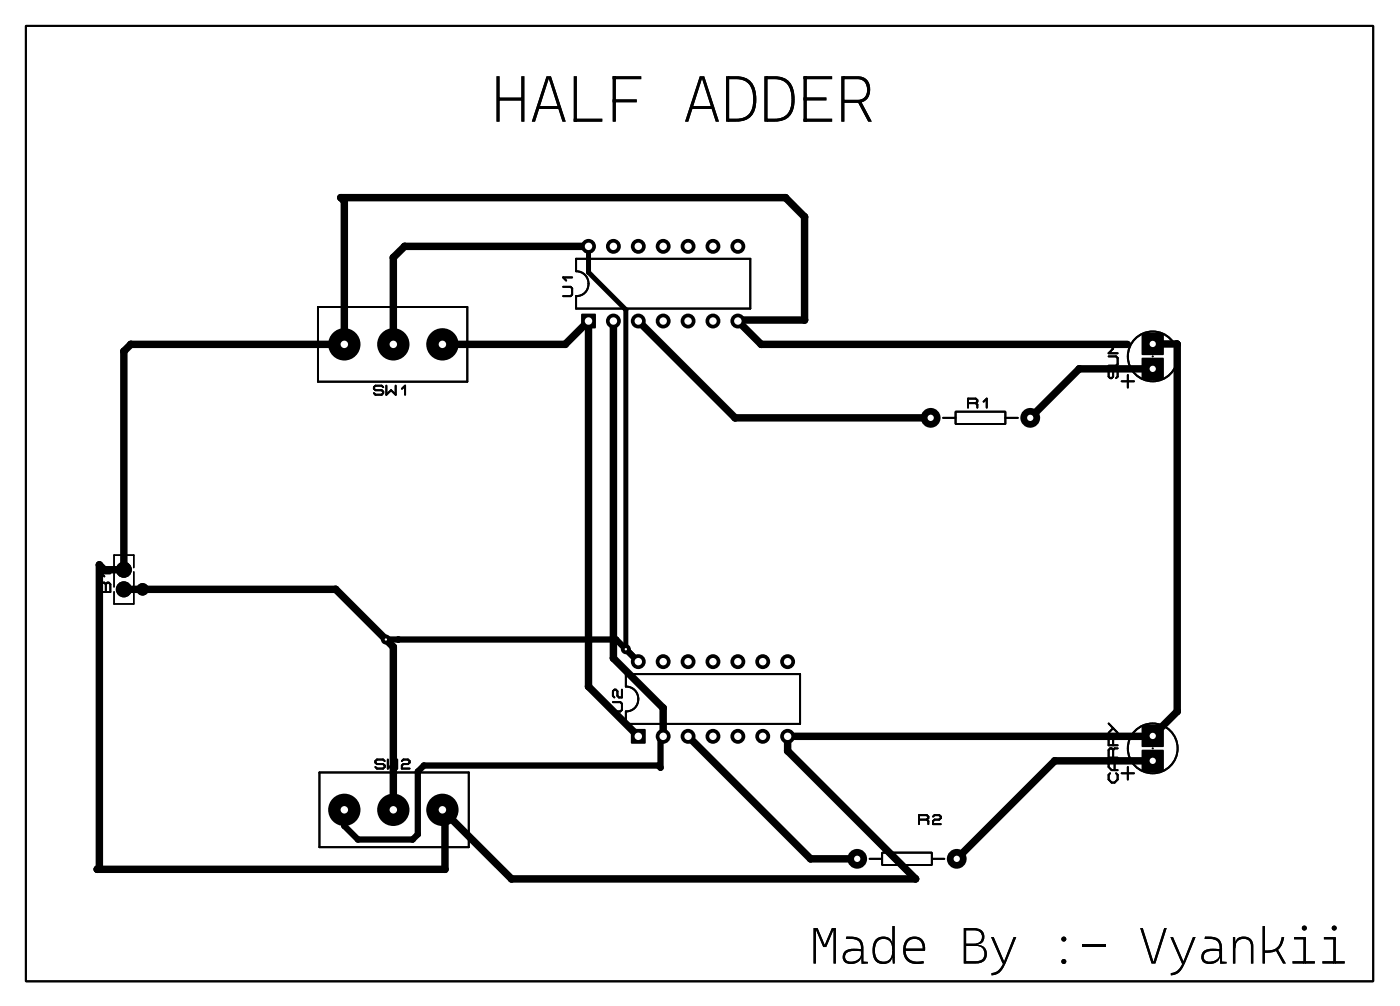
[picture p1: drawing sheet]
<svg xmlns="http://www.w3.org/2000/svg" width="143mm" height="103mm" viewBox="0 0 143 103" stroke-linecap="round" stroke-linejoin="round" font-family="sans-serif">
<defs><g id="words">
<g font-size="8.8">
<text x="50.1" y="12.4">HALF AADDDDEERR</text>
<text x="50.1" y="12.4">HALF</text>
</g>
<g font-size="6.9">
<text x="82.6" y="98.3">Made BByy ::-- VVyyaannkkiiii</text>
<text x="82.6" y="98.3">Made</text>
</g>
</g></defs>
<g fill="#000">
<path d="M59.3 32h1.5v1.5h-1.5z" fill-rule="evenodd"/>
<path d="M116.5 36.5h2.2v2.2h-2.2z" fill-rule="evenodd"/>
<path d="M116.5 34h2.2v2.2h-2.2z" fill-rule="evenodd"/>
<path d="M64.4 74.4h1.5v1.5h-1.5z" fill-rule="evenodd"/>
<path d="M116.5 76.5h2.2v2.2h-2.2z" fill-rule="evenodd"/>
<path d="M116.5 74h2.2v2.2h-2.2z" fill-rule="evenodd"/>
<circle cx="12.6" cy="35.8" r=".38"/>
<circle cx="13.3" cy="35.1" r=".38"/>
<circle cx="34.8" cy="20.2" r=".38"/>
<circle cx="35.1" cy="35.1" r="1.65"/>
<circle cx="35.1" cy="20.5" r=".38"/>
<circle cx="40.1" cy="35.1" r="1.65"/>
<circle cx="40.1" cy="26.3" r=".38"/>
<circle cx="41.3" cy="25.1" r=".38"/>
<circle cx="45.1" cy="35.1" r="1.65"/>
<circle cx="57.7" cy="35.1" r=".38"/>
<circle cx="60.1" cy="25.1" r=".76"/>
<circle cx="60.1" cy="27.8" r=".25"/>
<circle cx="62.6" cy="32.8" r=".76"/>
<circle cx="62.6" cy="25.1" r=".76"/>
<circle cx="63.9" cy="31.6" r=".25"/>
<circle cx="65.1" cy="25.1" r=".76"/>
<circle cx="65.1" cy="32.8" r=".76"/>
<circle cx="67.7" cy="32.8" r=".76"/>
<circle cx="67.7" cy="25.1" r=".76"/>
<circle cx="70.2" cy="25.1" r=".76"/>
<circle cx="70.2" cy="32.8" r=".76"/>
<circle cx="72.8" cy="32.8" r=".76"/>
<circle cx="72.8" cy="25.1" r=".76"/>
<circle cx="75.3" cy="32.8" r=".76"/>
<circle cx="75.3" cy="25.1" r=".76"/>
<circle cx="75.4" cy="32.7" r=".38"/>
<circle cx="77.7" cy="35.1" r=".38"/>
<circle cx="80.2" cy="20.2" r=".38"/>
<circle cx="82.1" cy="32.7" r=".38"/>
<circle cx="82.1" cy="22.1" r=".38"/>
<circle cx="110.1" cy="37.6" r=".38"/>
<circle cx="120.1" cy="35.1" r=".38"/>
<circle cx="10.1" cy="57.6" r=".38"/>
<circle cx="10.6" cy="58.1" r=".38"/>
<circle cx="12.6" cy="58.1" r=".82"/>
<circle cx="75" cy="42.6" r=".38"/>
<circle cx="95" cy="42.6" r="1.01"/>
<circle cx="105.1" cy="42.6" r="1.01"/>
<circle cx="12.6" cy="60.1" r=".82"/>
<circle cx="34.3" cy="60.1" r=".38"/>
<circle cx="39.4" cy="65.3" r=".51"/>
<circle cx="39.4" cy="65.3" r=".38"/>
<circle cx="40.1" cy="66" r=".38"/>
<circle cx="40.6" cy="65.3" r=".32"/>
<circle cx="42.6" cy="78.7" r=".32"/>
<circle cx="43.3" cy="78.1" r=".32"/>
<circle cx="60.1" cy="70.1" r=".38"/>
<circle cx="62.6" cy="67.2" r=".38"/>
<circle cx="62.9" cy="65.3" r=".32"/>
<circle cx="63.9" cy="66.2" r=".51"/>
<circle cx="65.1" cy="67.5" r=".76"/>
<circle cx="67.2" cy="78.1" r=".32"/>
<circle cx="67.4" cy="78.3" r=".32"/>
<circle cx="67.4" cy="75.4" r=".32"/>
<circle cx="67.7" cy="67.5" r=".76"/>
<circle cx="67.7" cy="75.1" r=".76"/>
<circle cx="67.7" cy="72.2" r=".38"/>
<circle cx="70.2" cy="75.1" r=".76"/>
<circle cx="70.2" cy="67.5" r=".76"/>
<circle cx="72.8" cy="67.5" r=".76"/>
<circle cx="72.8" cy="75.1" r=".76"/>
<circle cx="75.3" cy="67.5" r=".76"/>
<circle cx="75.3" cy="75.1" r=".76"/>
<circle cx="77.8" cy="75.1" r=".76"/>
<circle cx="77.8" cy="67.5" r=".76"/>
<circle cx="80.4" cy="75.1" r=".76"/>
<circle cx="80.4" cy="67.5" r=".76"/>
<circle cx="80.4" cy="76.6" r=".38"/>
<circle cx="107.6" cy="77.6" r=".38"/>
<circle cx="117.6" cy="75.1" r=".38"/>
<circle cx="120.1" cy="72.6" r=".38"/>
<circle cx="9.9" cy="88.7" r=".38"/>
<circle cx="10.1" cy="88.5" r=".38"/>
<circle cx="35.1" cy="82.6" r="1.65"/>
<circle cx="35.1" cy="84.3" r=".32"/>
<circle cx="36.5" cy="85.7" r=".32"/>
<circle cx="40.1" cy="82.6" r="1.65"/>
<circle cx="42.1" cy="85.7" r=".32"/>
<circle cx="42.6" cy="85.1" r=".32"/>
<circle cx="45.1" cy="82.6" r="1.65"/>
<circle cx="45.4" cy="88.7" r=".38"/>
<circle cx="45.4" cy="82.9" r=".38"/>
<circle cx="45.4" cy="82.9" r=".12"/>
<circle cx="52.2" cy="89.7" r=".38"/>
<circle cx="82.7" cy="87.6" r=".38"/>
<circle cx="87.5" cy="87.6" r="1.01"/>
<circle cx="93.4" cy="89.7" r=".38"/>
<circle cx="97.6" cy="87.6" r="1.01"/>
</g>
<g fill="none" stroke="#000" stroke-width=".2">
<path d="M2.6 2.6h137.5v97.5h-137.5zM32.4 31.3h15.3v7.6h-15.3zM39.1 39.5l-.2-.1h-.6l-.1 .1v.2l.1 .1h.6l.2 .2v.1l-.2 .2h-.6l-.1-.2M39.4 39.4v.9l.5-.5 .5 .5v-.9M41 39.7l.3-.3v.9M57.5 29.3h.7l.2 .1v.7l-.2 .1h-.7M58.4 28.3h-.9l.3 .3M58.8 26.4h17.8v5.1h-17.8v-1.3a1.27 1.27 0 0 0 1.3-1.3 1.27 1.27 0 0 0-1.3-1.2zM113.1 36.4h.8l.2 .1v.7l-.2 .1h-.8M113.3 37.6l-.2 .2v.6l.2 .2h.1l.2-.2v-.6l.1-.2h.2l.2 .2v.6l-.2 .2M114.1 35.1h-1l.5 .5-.5 .4h1M114.5 38.9h1.2"/>
<path d="M115.1 38.3v1.2M117.6 36.4h.1M10.5 59.5h.1l.2 .1 .1-.1h.2l.2 .1v.8h-1v-.8zM10.8 59.6v.8M11.3 58.5h-1l.3 .3M96.2 42.6h1.3M97.5 42h5.1v1.3h-5.1zM98.8 41.1h.8M99.6 41.1l.1-.1v-.2l-.1-.1h-.8v.9M99.6 41.1l.1 .2v.3M100.4 41l.3-.3v.9M102.6 42.6h1.3"/>
<path d="M32.6 78.8h15.2v7.6h-15.2zM39.3 77.7l-.2-.2h-.6l-.2 .2v.1l.2 .2h.6l.2 .1v.2l-.2 .1h-.6l-.2-.1M39.6 77.5v.9l.5-.4 .4 .4v-.9M41 77.7l.2-.2h.4l.2 .2v.1l-.2 .2h-.4l-.2 .1v.3h.8M62.5 71.6h.8l.2 .2v.6l-.2 .2h-.8M63.5 70.4v.8h-.3l-.2-.2v-.5l-.1-.1h-.2l-.2 .1v.5l.2 .2M63.9 68.8h17.7v5.1h-17.7v-1.3a1.27 1.27 0 0 0 1.2-1.3 1.27 1.27 0 0 0-1.2-1.2zM113.1 73.8l1 1M113.3 78.9l-.2 .2v.4l.3 .4h.3l.4-.4v-.4l-.2-.2M113.6 75.3l-.2-.2h-.1l-.2 .2v.7h1M113.6 76.5l-.2-.1h-.1l-.2 .1v.8h1M113.6 75.3v.7"/>
<path d="M113.6 76.5v.8M113.6 74.3l-.5 .5M113.7 77.6v1M114.1 77.6h-.7l-.3 .3v.4l.3 .3h.7M114.1 76.4h-.4l-.1 .1M114.1 75.1h-.4l-.1 .2M114.5 78.9h1.2M115.1 78.3v1.2M117.6 76.4h.1M88.7 87.6h1.3M90 87h5.1v1.3h-5.1zM93.8 83.6h.8"/>
<path d="M94.6 83.6l.1-.1v-.2l-.1-.1h-.8v.9M94.6 83.6l.1 .2v.3M95.1 87.6h1.3M95.2 83.3l.2-.1h.4l.2 .1v.2l-.2 .1h-.4l-.2 .2v.3h.8"/>
<circle cx="117.6" cy="36.4" r="2.54"/>
<circle cx="117.6" cy="76.4" r="2.54"/>
</g>
<g fill="none" stroke="#000" stroke-width=".51">
<path d="M60.1 25.1v2.7l3.8 3.8v34.6"/>
<circle cx="14.5" cy="60.1" r=".38"/>
</g>
<path d="M11.6 57.9v-1.3h2v1.3M11.6 58.4v1.5M13.6 58.4v1.5M13.6 60.4v1.2h-2v-1.2" fill="none" stroke="#000" stroke-width=".15"/>
<path d="M80.4 75.1h37.2M45.1 82.6l.3 .3" fill="none" stroke="#000" stroke-width=".25"/>
<path d="M39.4 65.3h23.5l2.2 2.2M67.7 75.1l-.3 .3v2.9l-.2-.2h-23.9l-.7 .6v6.4l-.5 .6h-5.6l-1.4-1.4v-1.7" fill="none" stroke="#000" stroke-width=".64"/>
<path d="M45.1 35.1h12.6l2.4-2.3v37.3l5 5M60.1 25.1h-18.8l-1.2 1.2v8.8M62.6 32.8v34.4l5.1 5v2.9M65.1 32.8l9.9 9.8h20M117.6 35.1h2.5v37.5l-2.5 2.5h-37.2v1.5l13 13.1h-41.2l-6.8-6.8v5.8h-35.5l.2-.2v-30.9l.5 .5h2v-22.3l.7-.7h21.8v-14.6l-.3-.3h45.4l1.9 1.9v10.6h-6.7l-.1 .1 2.4 2.3h37.4M117.6 37.6h-7.5l-5 5M12.6 60.1h21.7l5.8 5.9v16.6M70.2 75.1l12.5 12.5h4.8M117.6 77.6h-10l-10 10" fill="none" stroke="#000" stroke-width=".76"/>
<circle cx="39.4" cy="65.3" r=".12" fill="#fff"/>
<circle cx="63.9" cy="66.2" r=".38" fill="#000"/>
<circle cx="63.9" cy="66.2" r=".12" fill="#fff"/>
<path d="M59.4 32.1h1.3v1.3h-1.3z" fill="#000"/>
<circle cx="60.1" cy="32.8" r=".38" fill="#fff"/>
<circle cx="62.6" cy="32.8" r=".63" fill="#000"/>
<circle cx="62.6" cy="32.8" r=".38" fill="#fff"/>
<circle cx="65.1" cy="32.8" r=".63" fill="#000"/>
<circle cx="65.1" cy="32.8" r=".38" fill="#fff"/>
<circle cx="67.7" cy="32.8" r=".63" fill="#000"/>
<circle cx="67.7" cy="32.8" r=".38" fill="#fff"/>
<circle cx="70.2" cy="32.8" r=".63" fill="#000"/>
<circle cx="70.2" cy="32.8" r=".38" fill="#fff"/>
<circle cx="72.8" cy="32.8" r=".63" fill="#000"/>
<circle cx="72.8" cy="32.8" r=".38" fill="#fff"/>
<circle cx="75.3" cy="32.8" r=".63" fill="#000"/>
<circle cx="75.3" cy="32.8" r=".38" fill="#fff"/>
<circle cx="75.3" cy="25.1" r=".63" fill="#000"/>
<circle cx="75.3" cy="25.1" r=".38" fill="#fff"/>
<circle cx="72.8" cy="25.1" r=".63" fill="#000"/>
<circle cx="72.8" cy="25.1" r=".38" fill="#fff"/>
<circle cx="70.2" cy="25.1" r=".63" fill="#000"/>
<circle cx="70.2" cy="25.1" r=".38" fill="#fff"/>
<circle cx="67.7" cy="25.1" r=".63" fill="#000"/>
<circle cx="67.7" cy="25.1" r=".38" fill="#fff"/>
<circle cx="65.1" cy="25.1" r=".63" fill="#000"/>
<circle cx="65.1" cy="25.1" r=".38" fill="#fff"/>
<circle cx="62.6" cy="25.1" r=".63" fill="#000"/>
<circle cx="62.6" cy="25.1" r=".38" fill="#fff"/>
<circle cx="60.1" cy="25.1" r=".63" fill="#000"/>
<circle cx="60.1" cy="25.1" r=".38" fill="#fff"/>
<path d="M64.5 74.5h1.3v1.3h-1.3z" fill="#000"/>
<circle cx="65.1" cy="75.1" r=".38" fill="#fff"/>
<circle cx="67.7" cy="75.1" r=".63" fill="#000"/>
<circle cx="67.7" cy="75.1" r=".38" fill="#fff"/>
<circle cx="70.2" cy="75.1" r=".63" fill="#000"/>
<circle cx="70.2" cy="75.1" r=".38" fill="#fff"/>
<circle cx="72.8" cy="75.1" r=".63" fill="#000"/>
<circle cx="72.8" cy="75.1" r=".38" fill="#fff"/>
<circle cx="75.3" cy="75.1" r=".63" fill="#000"/>
<circle cx="75.3" cy="75.1" r=".38" fill="#fff"/>
<circle cx="77.8" cy="75.1" r=".63" fill="#000"/>
<circle cx="77.8" cy="75.1" r=".38" fill="#fff"/>
<circle cx="80.4" cy="75.1" r=".63" fill="#000"/>
<circle cx="80.4" cy="75.1" r=".38" fill="#fff"/>
<circle cx="80.4" cy="67.5" r=".63" fill="#000"/>
<circle cx="80.4" cy="67.5" r=".38" fill="#fff"/>
<circle cx="77.8" cy="67.5" r=".63" fill="#000"/>
<circle cx="77.8" cy="67.5" r=".38" fill="#fff"/>
<circle cx="75.3" cy="67.5" r=".63" fill="#000"/>
<circle cx="75.3" cy="67.5" r=".38" fill="#fff"/>
<circle cx="72.8" cy="67.5" r=".63" fill="#000"/>
<circle cx="72.8" cy="67.5" r=".38" fill="#fff"/>
<circle cx="70.2" cy="67.5" r=".63" fill="#000"/>
<circle cx="70.2" cy="67.5" r=".38" fill="#fff"/>
<circle cx="67.7" cy="67.5" r=".63" fill="#000"/>
<circle cx="67.7" cy="67.5" r=".38" fill="#fff"/>
<circle cx="65.1" cy="67.5" r=".63" fill="#000"/>
<circle cx="65.1" cy="67.5" r=".38" fill="#fff"/>
<circle cx="45.1" cy="35.1" r="1.52" fill="#000"/>
<circle cx="45.1" cy="35.1" r=".38" fill="#fff"/>
<circle cx="40.1" cy="35.1" r="1.52" fill="#000"/>
<circle cx="40.1" cy="35.1" r=".38" fill="#fff"/>
<circle cx="35.1" cy="35.1" r="1.52" fill="#000"/>
<circle cx="35.1" cy="35.1" r=".38" fill="#fff"/>
<circle cx="35.1" cy="82.6" r="1.52" fill="#000"/>
<circle cx="35.1" cy="82.6" r=".38" fill="#fff"/>
<circle cx="40.1" cy="82.6" r="1.52" fill="#000"/>
<circle cx="40.1" cy="82.6" r=".38" fill="#fff"/>
<circle cx="45.1" cy="82.6" r="1.52" fill="#000"/>
<circle cx="45.1" cy="82.6" r=".38" fill="#fff"/>
<g fill="#000">
<circle cx="12.6" cy="58.1" r=".7"/>
<circle cx="12.6" cy="60.1" r=".7"/>
</g>
<path d="M116.6 76.6h2v2h-2z" fill="#000"/>
<circle cx="117.6" cy="77.6" r=".32" fill="#fff"/>
<path d="M116.6 74.1h2v2h-2z" fill="#000"/>
<circle cx="117.6" cy="75.1" r=".32" fill="#fff"/>
<circle cx="87.5" cy="87.6" r=".89" fill="#000"/>
<circle cx="87.5" cy="87.6" r=".32" fill="#fff"/>
<circle cx="97.6" cy="87.6" r=".89" fill="#000"/>
<circle cx="97.6" cy="87.6" r=".32" fill="#fff"/>
<path d="M116.6 36.6h2v2h-2z" fill="#000"/>
<circle cx="117.6" cy="37.6" r=".32" fill="#fff"/>
<path d="M116.6 34.1h2v2h-2z" fill="#000"/>
<circle cx="117.6" cy="35.1" r=".32" fill="#fff"/>
<circle cx="95" cy="42.6" r=".89" fill="#000"/>
<circle cx="95" cy="42.6" r=".32" fill="#fff"/>
<circle cx="105.1" cy="42.6" r=".89" fill="#000"/>
<circle cx="105.1" cy="42.6" r=".32" fill="#fff"/>
<g fill="none" stroke="#000" stroke-width=".2">
<path d="M2.6 2.6h137.5v97.5h-137.5zM32.4 31.3h15.3v7.6h-15.3zM39.1 39.5l-.2-.1h-.6l-.1 .1v.2l.1 .1h.6l.2 .2v.1l-.2 .2h-.6l-.1-.2M39.4 39.4v.9l.5-.5 .5 .5v-.9M41 39.7l.3-.3v.9M57.5 29.3h.7l.2 .1v.7l-.2 .1h-.7M58.4 28.3h-.9l.3 .3M58.8 26.4h17.8v5.1h-17.8v-1.3a1.27 1.27 0 0 0 1.3-1.3 1.27 1.27 0 0 0-1.3-1.2zM113.1 36.4h.8l.2 .1v.7l-.2 .1h-.8M113.3 37.6l-.2 .2v.6l.2 .2h.1l.2-.2v-.6l.1-.2h.2l.2 .2v.6l-.2 .2M114.1 35.1h-1l.5 .5-.5 .4h1M114.5 38.9h1.2"/>
<path d="M115.1 38.3v1.2M117.6 36.4h.1M10.5 59.5h.1l.2 .1 .1-.1h.2l.2 .1v.8h-1v-.8zM10.8 59.6v.8M11.3 58.5h-1l.3 .3M96.2 42.6h1.3M97.5 42h5.1v1.3h-5.1zM98.8 41.1h.8M99.6 41.1l.1-.1v-.2l-.1-.1h-.8v.9M99.6 41.1l.1 .2v.3M100.4 41l.3-.3v.9M102.6 42.6h1.3"/>
<path d="M32.6 78.8h15.2v7.6h-15.2zM39.3 77.7l-.2-.2h-.6l-.2 .2v.1l.2 .2h.6l.2 .1v.2l-.2 .1h-.6l-.2-.1M39.6 77.5v.9l.5-.4 .4 .4v-.9M41 77.7l.2-.2h.4l.2 .2v.1l-.2 .2h-.4l-.2 .1v.3h.8M62.5 71.6h.8l.2 .2v.6l-.2 .2h-.8M63.5 70.4v.8h-.3l-.2-.2v-.5l-.1-.1h-.2l-.2 .1v.5l.2 .2M63.9 68.8h17.7v5.1h-17.7v-1.3a1.27 1.27 0 0 0 1.2-1.3 1.27 1.27 0 0 0-1.2-1.2zM113.1 73.8l1 1M113.3 78.9l-.2 .2v.4l.3 .4h.3l.4-.4v-.4l-.2-.2M113.6 75.3l-.2-.2h-.1l-.2 .2v.7h1M113.6 76.5l-.2-.1h-.1l-.2 .1v.8h1M113.6 75.3v.7"/>
<path d="M113.6 76.5v.8M113.6 74.3l-.5 .5M113.7 77.6v1M114.1 77.6h-.7l-.3 .3v.4l.3 .3h.7M114.1 76.4h-.4l-.1 .1M114.1 75.1h-.4l-.1 .2M114.5 78.9h1.2M115.1 78.3v1.2M117.6 76.4h.1M88.7 87.6h1.3M90 87h5.1v1.3h-5.1zM93.8 83.6h.8"/>
<path d="M94.6 83.6l.1-.1v-.2l-.1-.1h-.8v.9M94.6 83.6l.1 .2v.3M95.1 87.6h1.3M95.2 83.3l.2-.1h.4l.2 .1v.2l-.2 .1h-.4l-.2 .2v.3h.8"/>
<circle cx="117.6" cy="36.4" r="2.54"/>
<circle cx="117.6" cy="76.4" r="2.54"/>
</g>
<circle cx="14.5" cy="60.1" r=".38" fill="none" stroke="#000" stroke-width=".51"/>
<path d="M11.6 57.9v-1.3h2v1.3M11.6 58.4v1.5M13.6 58.4v1.5M13.6 60.4v1.2h-2v-1.2" fill="none" stroke="#000" stroke-width=".15"/>
<use href="#words"/>
</svg>
